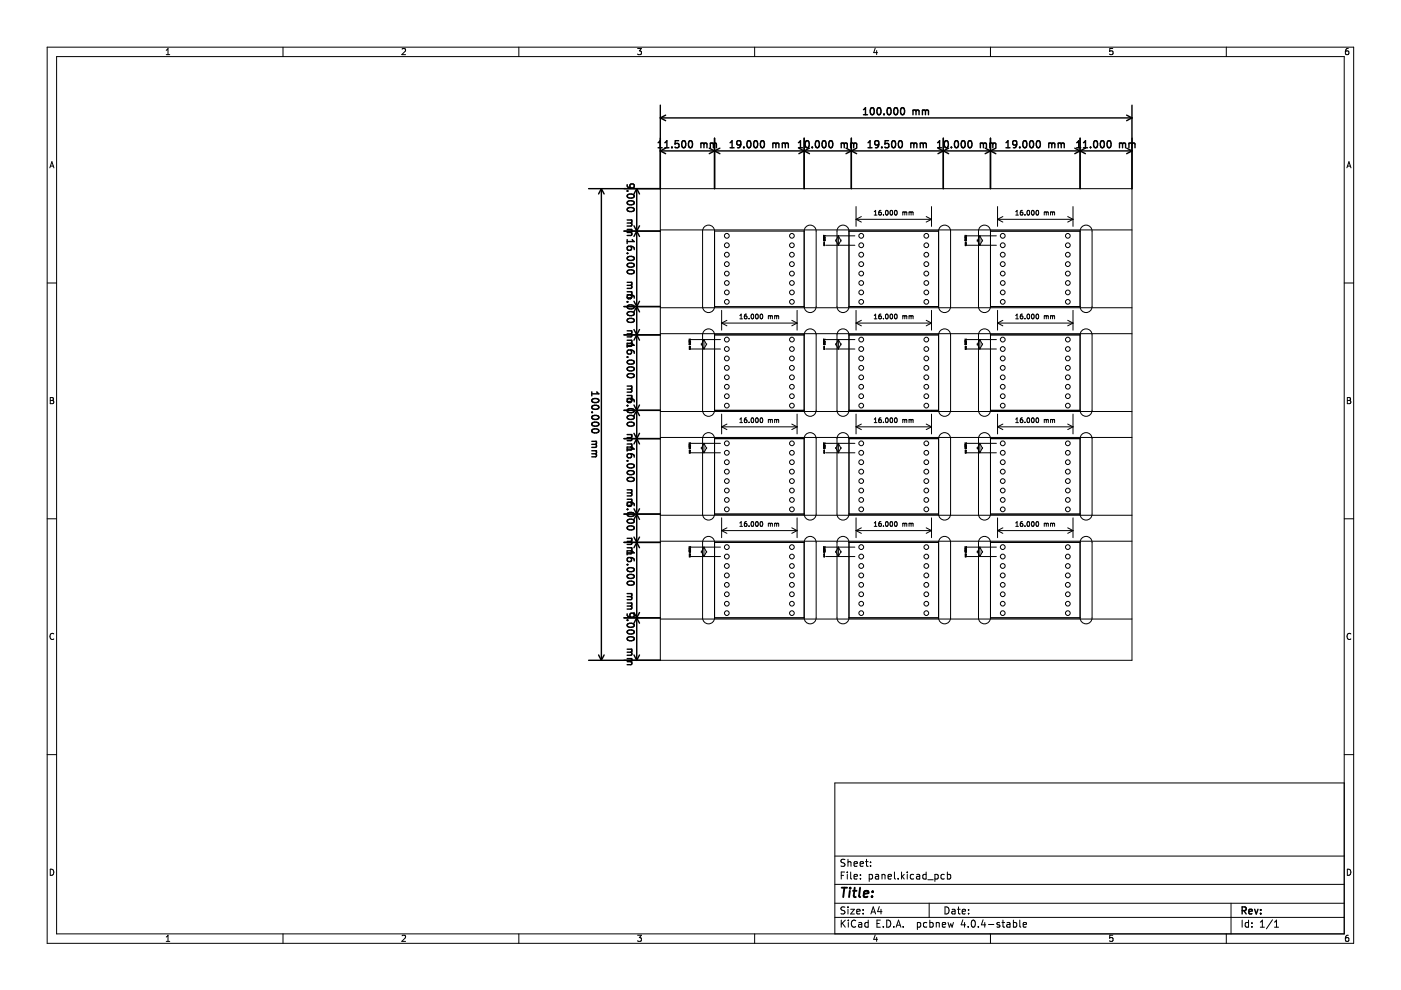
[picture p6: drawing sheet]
<svg xmlns="http://www.w3.org/2000/svg" width="297mm" height="210mm" viewBox="0 0 297 210" stroke-linecap="round" stroke-linejoin="round" font-family="sans-serif">
<g fill="none" stroke="#000" stroke-width=".21">
<path d="M10 10h277v190h-277zM12 12h273v186h-273zM35.2 11.6h.8M35.2 10.7l.4-.4v1.3M60 10v2M85.2 10.4l.5-.1 .3 .4-.8 .9h.8M110 10v2M135.2 10.3h.8l-.4 .5 .3 .1v.6l-.2 .1-.5-.1M160 10v2M185.6 10.2l-.4 1h.9M185.9 10.7v.9M210 10v2"/>
<path d="M235.9 10.3h-.6l-.1 .6 .7-.1v.7l-.2 .1-.5-.1M260 10v2M285.9 10.3l-.4 .1-.2 .2-.1 .7 .3 .3 .4-.1v-.7h-.4l-.3 .2M10.6 35.6l.4-1.3 .4 1.3M10.7 35.2h.6M285.6 35.6l.4-1.3 .4 1.3M285.7 35.2h.6M140 48.8h100M140 40h100v100h-100zM151.5 49a1.27 1.27 0 0 0-1.3-1.3 1.27 1.27 0 0 0-1.2 1.3v16a1.27 1.27 0 0 0 1.2 1.3 1.27 1.27 0 0 0 1.3-1.3M151.5 49h19M151.5 49v16"/>
<path d="M170.5 49a1.27 1.27 0 0 1 1.3-1.3 1.27 1.27 0 0 1 1.2 1.3v16a1.27 1.27 0 0 1-1.2 1.3 1.27 1.27 0 0 1-1.3-1.3M170.5 49v16M174.6 50.4h.1M174.6 51h.1M174.6 50.2h.1M174.6 50.4v.1M174.6 51.4h.2M174.6 51.6h.2M174.6 51.8h.2M174.6 52h.2M174.6 50.9v.1M174.6 50.6v.2"/>
<path d="M174.6 50.5h.1M174.6 50.9h.1M174.6 50.8h.1M174.6 51l.1 .1M174.7 50.5h.2M174.7 50.3h.2M174.7 50.8h.2M174.7 50.6h-.1M174.7 50.6h.2M174.7 51.1h.2M174.7 50.9h.2M174.8 51.6h.1"/>
<path d="M174.8 52h.1M174.8 51.8h.1M174.8 51.4v.1M174.8 51.5v.1M174.8 51.8v.1M174.8 52.1h-.2M174.8 51.5h.1M174.8 51.6l-.2 .1M174.8 51.9h.1M174.8 51.9v.1M174.8 52v.1M174.9 50.3v.1"/>
<path d="M174.9 50.6h.1M174.9 50.9h.1M174.9 49.9h.1M174.9 50.5h.1M174.9 50.4h.1M174.9 50.8h.1M174.9 50.6v.1M174.9 51v.1M174.9 50.9v.1M174.9 50l-.3-.1v.2M174.9 50.7v.1M174.9 50.7h.1"/>
<path d="M174.9 49.9v.1M174.9 51h.1M174.9 50h.1M174.9 50.4v.1M175.1 50h6.2M175.1 52h6.2M177.2 50.9l.6 1.1M177.8 50v2M177.8 50l-.6 1.1M177.8 50l.5 1.1M178.3 50.9l-.5 1.1M180 49a1.27 1.27 0 0 0-1.3-1.3 1.27 1.27 0 0 0-1.2 1.3v16a1.27 1.27 0 0 0 1.2 1.3 1.27 1.27 0 0 0 1.3-1.3"/>
<path d="M180 49h19M180 49v16M181.5 46.5h16M181.5 43.8v4.2M181.5 46.5l1.1 .6M182.6 45.9l-1.1 .6M185.4 45.6h.5M185.4 44.9l.2-.3v1M186.8 44.6l-.4 .2-.1 .6 .2 .2 .3-.1v-.5h-.3l-.2 .2M187.3 45.5v.1M187.8 44.7l.2-.1a.49 .49 0 0 1 .3 .5 .49 .49 0 0 1-.4 .5l-.2-.4zM188.8 44.7l.1-.1a.49 .49 0 0 1 .4 .5 .49 .49 0 0 1-.5 .5l-.1-.4z"/>
<path d="M189.8 44.7l.1-.1a.49 .49 0 0 1 .3 .5 .49 .49 0 0 1-.4 .5l-.2-.4zM191.4 44.9v.7M191.4 45l.3-.1 .1 .2M191.8 45.1l.4-.1 .1 .6M191.8 45.1v.5M192.7 45l.3-.1 .2 .2M192.7 44.9v.7M193.2 45.1l.3-.1 .1 .6M193.2 45.1v.5M196.4 45.9l1.1 .6M197.5 43.8v4.2M197.5 46.5l-1.1 .6"/>
<path d="M199 49a1.27 1.27 0 0 1 1.3-1.3 1.27 1.27 0 0 1 1.2 1.3v16a1.27 1.27 0 0 1-1.2 1.3 1.27 1.27 0 0 1-1.3-1.3M199 49v16M204.6 50.2h.1M204.6 51.4h.2M204.6 51.6h.2M204.6 51.8h.2M204.6 52h.2M204.6 50.4h.1M204.6 51h.1M204.6 50.4v.1M204.6 50.9v.1M204.6 50.6v.2"/>
<path d="M204.6 50.5h.1M204.6 50.8h.1M204.6 51l.1 .1M204.6 50.9h.1M204.7 50.5h.2M204.7 50.3h.2M204.7 50.8h.2M204.7 50.6h.2M204.7 51.1h.2M204.7 50.9h.2M204.7 50.6h-.1M204.8 51.6h.1"/>
<path d="M204.8 52h.1M204.8 51.8h.1M204.8 52.1h-.2M204.8 51.4v.1M204.8 51.5v.1M204.8 51.8v.1M204.8 51.6l-.2 .1M204.8 51.5h.1M204.8 51.9h.1M204.8 51.9v.1M204.8 52v.1M204.9 50.6h.1"/>
<path d="M204.9 50.3v.1M204.9 50.9h.1M204.9 49.9h.1M204.9 50.5h.1M204.9 50.4h.1M204.9 50.8h.1M204.9 50.6v.1M204.9 51v.1M204.9 50.9v.1M204.9 50l-.3-.1v.2M204.9 50.7v.1M204.9 50.7h.1"/>
<path d="M204.9 49.9v.1M204.9 51h.1M204.9 50h.1M204.9 50.4v.1M205.1 50h6.2M205.1 52h6.2M207.2 50.9l.6 1.1M207.8 50v2M207.8 50l-.6 1.1M207.8 50l.5 1.1M208.3 50.9l-.5 1.1M210 49a1.27 1.27 0 0 0-1.3-1.3 1.27 1.27 0 0 0-1.2 1.3v16a1.27 1.27 0 0 0 1.2 1.3 1.27 1.27 0 0 0 1.3-1.3"/>
<path d="M210 49v16M210 49h19M211.5 46.5h16M211.5 43.8v4.2M211.5 46.5l1.1 .6M212.6 45.9l-1.1 .6M215.4 45.6h.5M215.4 44.9l.2-.3v1M216.8 44.6l-.4 .2-.1 .6 .2 .2 .3-.1v-.5h-.3l-.2 .2M217.3 45.5v.1M217.8 44.7l.2-.1a.49 .49 0 0 1 .3 .5 .49 .49 0 0 1-.4 .5l-.2-.4zM218.8 44.7l.1-.1a.49 .49 0 0 1 .4 .5 .49 .49 0 0 1-.5 .5l-.1-.4z"/>
<path d="M219.8 44.7l.1-.1a.49 .49 0 0 1 .3 .5 .49 .49 0 0 1-.4 .5l-.2-.4zM221.4 45l.3-.1 .1 .2M221.4 44.9v.7M221.8 45.1l.4-.1 .1 .6M221.8 45.1v.5M222.7 45l.3-.1 .2 .2M222.7 44.9v.7M223.2 45.1l.3-.1 .1 .6M223.2 45.1v.5M226.4 45.9l1.1 .6M227.5 43.8v4.2M227.5 46.5l-1.1 .6"/>
<path d="M229 49a1.27 1.27 0 0 1 1.3-1.3 1.27 1.27 0 0 1 1.2 1.3v16a1.27 1.27 0 0 1-1.2 1.3 1.27 1.27 0 0 1-1.3-1.3M229 49v16M10 60h2M140 70.8h100M140 65.3h100M146.1 72.1v-.2l.2 .2M146.1 72.4h.1M146.1 72.7h.1M146.1 73h.1M146.1 72.4v.1M146.1 73.4h.2M146.1 73.6h.2"/>
<path d="M146.1 73.7h.2M146.1 73.8h.2M146.1 74h.2M146.1 72.2h.1M146.1 72.5h.1M146.1 72.7h.3M146.1 72.9v.1M146.1 72.5h.3M146.1 72.4h.3M146.1 72.9h.3M146.1 73h.3M146.1 72.9h.1"/>
<path d="M146.3 73.6h.1M146.3 74h.1M146.3 73.8h.1M146.3 73.4v.1M146.3 73.5v.1M146.3 73.7h.1M146.3 73.8v.1M146.3 73.9v.1M146.3 74.1h-.2M146.3 73.5h.1M146.3 73.9h.1M146.3 73.6v.1"/>
<path d="M146.3 74v.1M146.3 72.1h.1M146.4 71.9h.1M146.4 72.1h.1M146.4 72.4h.1M146.4 72.9h.1M146.4 72.5h.1M146.4 72.9v.1M146.4 72.7h.1M146.4 73h.1M146.4 71.9v.1M146.4 72h.1"/>
<path d="M146.4 72.4v.1M146.6 72h6.2M146.6 74h6.2M148.7 72.9l.6 1.1M149.3 72v2M149.3 72l-.6 1.1M149.3 72l.5 1.1M149.8 72.9l-.5 1.1M151.5 71a1.27 1.27 0 0 0-1.3-1.3 1.27 1.27 0 0 0-1.2 1.3v16a1.27 1.27 0 0 0 1.2 1.3 1.27 1.27 0 0 0 1.3-1.3M151.5 65h19M151.5 71v16M151.5 71h19"/>
<path d="M153 68.5h16M153 65.8v4.2M153 68.5l1.1 .6M154.1 67.9l-1.1 .6M156.9 67.6h.5M156.9 66.9l.2-.3v1M158.3 66.6l-.4 .2-.1 .6 .2 .2 .3-.1v-.5h-.3l-.2 .2M158.8 67.5v.1M159.3 66.7l.2-.1a.49 .49 0 0 1 .3 .5 .49 .49 0 0 1-.4 .5l-.2-.4zM160.3 66.7l.1-.1a.49 .49 0 0 1 .4 .5 .49 .49 0 0 1-.5 .5l-.1-.4zM161.3 66.7l.1-.1a.49 .49 0 0 1 .3 .5 .49 .49 0 0 1-.4 .5l-.2-.4zM162.9 66.9v.7"/>
<path d="M162.9 67l.3-.1 .1 .2M163.3 67.1l.4-.1 .1 .6M163.3 67.1v.5M164.2 67l.3-.1 .2 .2M164.2 66.9v.7M164.7 67.1l.3-.1 .1 .6M164.7 67.1v.5M167.9 67.9l1.1 .6M169 65.8v4.2M169 68.5l-1.1 .6M170.5 71a1.27 1.27 0 0 1 1.3-1.3 1.27 1.27 0 0 1 1.2 1.3v16a1.27 1.27 0 0 1-1.2 1.3 1.27 1.27 0 0 1-1.3-1.3M170.5 71v16"/>
<path d="M174.6 72.2h.1M174.6 73.4h.2M174.6 73.6h.2M174.6 73.8h.2M174.6 74h.2M174.6 72.4h.1M174.6 73h.1M174.6 72.4v.1M174.6 72.9v.1M174.6 72.5h.1M174.6 72.6v.2M174.6 72.8h.1"/>
<path d="M174.6 73l.1 .1M174.6 72.9h.1M174.7 72.3h.2M174.7 72.8h.2M174.7 72.6h.2M174.7 73.1h.2M174.7 72.9h.2M174.7 72.6h-.1M174.8 73.6h.1M174.8 74h.1M174.8 73.8h.1M174.8 74.1h-.2"/>
<path d="M174.8 73.4v.1M174.8 73.5v.1M174.8 73.8v.1M174.8 73.6l-.2 .1M174.8 73.5h.1M174.8 73.9h.1M174.8 73.9v.1M174.8 74v.1M174.9 72.3v.1M174.9 72.6h.1M174.9 72.9h.1M174.9 71.9h.1"/>
<path d="M174.9 72.9v.1M174.9 72.4h.1M174.9 72.8h.1M174.9 72.6v.1M174.9 73v.1M174.9 72l-.3-.1v.2M174.9 72.7v.1M174.9 72.7h.1M174.9 72.4l-.3 .1M174.9 71.9v.1M174.9 73h.1M174.9 72h.1"/>
<path d="M175.1 72h6.2M175.1 74h6.2M177.2 72.9l.6 1.1M177.8 72v2M177.8 72l-.6 1.1M177.8 72l.5 1.1M178.3 72.9l-.5 1.1M180 71a1.27 1.27 0 0 0-1.3-1.3 1.27 1.27 0 0 0-1.2 1.3v16a1.27 1.27 0 0 0 1.2 1.3 1.27 1.27 0 0 0 1.3-1.3M180 65h19M180 71h19M180 71v16M181.5 68.5h16"/>
<path d="M181.5 65.8v4.2M181.5 68.5l1.1 .6M182.6 67.9l-1.1 .6M185.4 67.6h.5M185.4 66.9l.2-.3v1M186.8 66.6l-.4 .2-.1 .6 .2 .2 .3-.1v-.5h-.3l-.2 .2M187.3 67.5v.1M187.8 66.7l.2-.1a.49 .49 0 0 1 .3 .5 .49 .49 0 0 1-.4 .5l-.2-.4zM188.8 66.7l.1-.1a.49 .49 0 0 1 .4 .5 .49 .49 0 0 1-.5 .5l-.1-.4zM189.8 66.7l.1-.1a.49 .49 0 0 1 .3 .5 .49 .49 0 0 1-.4 .5l-.2-.4zM191.4 67l.3-.1 .1 .2M191.4 66.9v.7"/>
<path d="M191.8 67.1l.4-.1 .1 .6M191.8 67.1v.5M192.7 67l.3-.1 .2 .2M192.7 66.9v.7M193.2 67.1l.3-.1 .1 .6M193.2 67.1v.5M196.4 67.9l1.1 .6M197.5 65.8v4.2M197.5 68.5l-1.1 .6M199 71a1.27 1.27 0 0 1 1.3-1.3 1.27 1.27 0 0 1 1.2 1.3v16a1.27 1.27 0 0 1-1.2 1.3 1.27 1.27 0 0 1-1.3-1.3M199 71v16M204.6 72.2h.1"/>
<path d="M204.6 73.4h.2M204.6 73.6h.2M204.6 73.8h.2M204.6 74h.2M204.6 72.4h.1M204.6 73h.1M204.6 72.4v.1M204.6 72.9v.1M204.6 72.5h.1M204.6 72.8h.1M204.6 72.6v.2M204.6 73l.1 .1"/>
<path d="M204.6 72.9h.1M204.7 72.3h.2M204.7 72.8h.2M204.7 72.6h.2M204.7 73.1h.2M204.7 72.9h.2M204.7 72.6h-.1M204.8 73.6h.1M204.8 74h.1M204.8 73.8h.1M204.8 74.1h-.2M204.8 73.4v.1"/>
<path d="M204.8 73.5v.1M204.8 73.8v.1M204.8 73.6l-.2 .1M204.8 73.5h.1M204.8 73.9h.1M204.8 73.9v.1M204.8 74v.1M204.9 72.6h.1M204.9 72.3v.1M204.9 72.9h.1M204.9 71.9h.1M204.9 72.4h.1"/>
<path d="M204.9 72.8h.1M204.9 72.6v.1M204.9 73v.1M204.9 72.9v.1M204.9 72l-.3-.1v.2M204.9 72.7v.1M204.9 72.7h.1M204.9 72.4l-.3 .1M204.9 71.9v.1M204.9 73h.1M204.9 72h.1M205.1 72h6.2"/>
<path d="M205.1 74h6.2M207.2 72.9l.6 1.1M207.8 72v2M207.8 72l-.6 1.1M207.8 72l.5 1.1M208.3 72.9l-.5 1.1M210 71a1.27 1.27 0 0 0-1.3-1.3 1.27 1.27 0 0 0-1.2 1.3v16a1.27 1.27 0 0 0 1.2 1.3 1.27 1.27 0 0 0 1.3-1.3M210 71v16M210 65h19M210 71h19M211.5 68.5h16M211.5 65.8v4.2"/>
<path d="M211.5 68.5l1.1 .6M212.6 67.9l-1.1 .6M215.4 67.6h.5M215.4 66.9l.2-.3v1M216.8 66.6l-.4 .2-.1 .6 .2 .2 .3-.1v-.5h-.3l-.2 .2M217.3 67.5v.1M217.8 66.7l.2-.1a.49 .49 0 0 1 .3 .5 .49 .49 0 0 1-.4 .5l-.2-.4zM218.8 66.7l.1-.1a.49 .49 0 0 1 .4 .5 .49 .49 0 0 1-.5 .5l-.1-.4zM219.8 66.7l.1-.1a.49 .49 0 0 1 .3 .5 .49 .49 0 0 1-.4 .5l-.2-.4zM221.4 67l.3-.1 .1 .2M221.4 66.9v.7M221.8 67.1l.4-.1 .1 .6"/>
<path d="M221.8 67.1v.5M222.7 67l.3-.1 .2 .2M222.7 66.9v.7M223.2 67.1l.3-.1 .1 .6M223.2 67.1v.5M226.4 67.9l1.1 .6M227.5 65.8v4.2M227.5 68.5l-1.1 .6M229 71a1.27 1.27 0 0 1 1.3-1.3 1.27 1.27 0 0 1 1.2 1.3v16a1.27 1.27 0 0 1-1.2 1.3 1.27 1.27 0 0 1-1.3-1.3M229 71v16M285 60h2M10.7 84.3h.4l.2 .2-.2 .4 .2 .1 .1 .3-.2 .3h-.5z"/>
<path d="M10.7 84.9h.4M140 92.8h100M140 87.3h100M146.1 94.1v-.2l.2 .2M146.1 94.7h.1M146.1 95h.1M146.1 95.4h.2M146.1 95.6h.2M146.1 95.7h.2M146.1 95.8h.2M146.1 96h.2M146.1 96.1h.2"/>
<path d="M146.1 94.4h.1M146.1 94.9v.1M146.1 94.2h.1M146.1 94.5h.1M146.1 94.7h.3M146.1 94.5h.3M146.1 94.4h.3M146.1 94.6h.3M146.1 95h.3M146.1 94.9h.1M146.1 94.9h.3M146.3 96h.1"/>
<path d="M146.3 95.8h.1M146.3 95.8v.1M146.3 95.4v.1M146.3 95.5v.1M146.3 95.6h.1M146.3 95.7h.1M146.3 96.1h.1M146.3 95.5h.1M146.3 96v.1M146.3 95.6v.1M146.3 95.9h.1M146.3 94.1h.1"/>
<path d="M146.4 93.9h.1M146.4 94.4h.1M146.4 94.6v.1M146.4 94.9h.1M146.4 94v.1M146.4 95h.1M146.4 94.9v.1M146.4 93.9v.1M146.4 94.7h.1M146.4 94h.1M146.4 94.4v.1M146.6 94h6.2"/>
<path d="M146.6 96h6.2M148.7 94.9l.6 1.1M149.3 94v2M149.3 94l-.6 1.1M149.3 94l.5 1.1M149.8 94.9l-.5 1.1M151.5 93a1.27 1.27 0 0 0-1.3-1.3 1.27 1.27 0 0 0-1.2 1.3v16a1.27 1.27 0 0 0 1.2 1.3 1.27 1.27 0 0 0 1.3-1.3M151.5 93v16M151.5 87h19M151.5 93h19M153 87.8v4.2M153 90.5h16"/>
<path d="M153 90.5l1.1 .6M154.1 89.9l-1.1 .6M156.9 88.9l.2-.3v1M156.9 89.6h.5M158.3 88.6l-.4 .2-.1 .6 .2 .2 .3-.1v-.5h-.3l-.2 .2M158.8 89.5v.1M159.3 88.7l.2-.1a.49 .49 0 0 1 .3 .5 .49 .49 0 0 1-.4 .5l-.2-.4zM160.3 88.7l.1-.1a.49 .49 0 0 1 .4 .5 .49 .49 0 0 1-.5 .5l-.1-.4zM161.2 88.7l.2-.1a.49 .49 0 0 1 .3 .5 .49 .49 0 0 1-.4 .5l-.2-.4zM162.9 88.9v.7M162.9 89l.3-.1 .1 .2M163.3 89.1v.5"/>
<path d="M163.3 89.1l.4-.1 .1 .6M164.2 88.9v.7M164.2 89l.3-.1 .2 .2M164.7 89.1v.5M164.7 89.1l.3-.1 .1 .6M167.9 89.9l1.1 .6M169 87.8v4.2M169 90.5l-1.1 .6M170.5 93a1.27 1.27 0 0 1 1.3-1.3 1.27 1.27 0 0 1 1.2 1.3v16a1.27 1.27 0 0 1-1.2 1.3 1.27 1.27 0 0 1-1.3-1.3M170.5 93v16M174.6 94.2h.1M174.6 95.4h.2"/>
<path d="M174.6 95.8h.2M174.6 96h.2M174.6 95h.1M174.6 94.4v.1M174.6 94.7v.1M174.6 94.9v.1M174.6 94.5h.1M174.6 94.6l.3 .1M174.6 94.4h.1M174.6 94.8h.1M174.6 94.6v.1M174.6 95l.1 .1"/>
<path d="M174.6 94.9h.1M174.7 94.3h.2M174.7 94.8h.2M174.7 95.1h.2M174.7 94.9h.2M174.8 96h.1M174.8 94.1l-.2-.2v.2M174.8 94.1h.1M174.8 95.8h.1M174.8 95.5l-.2 .1M174.8 95.8v.1M174.8 95.4v.1"/>
<path d="M174.8 95.6h.1M174.8 95.9v.1M174.8 95.6l-.2 .1M174.8 96l-.2 .1M174.8 95.5h.1M174.8 95.9h.1M174.9 94.3v.1M174.9 94.9h.1M174.9 94.9v.1M174.9 94.4h.1M174.9 93.9h.1M174.9 94.1h.1"/>
<path d="M174.9 94.8h.1M174.9 95v.1M174.9 94.5h-.3M174.9 94v.1M174.9 94.7v.1M174.9 94.7h.1M174.9 93.9v.1M174.9 95h.1M174.9 94h.1M174.9 94.4v.1M175.1 94h6.2M175.1 96h6.2"/>
<path d="M177.2 94.9l.6 1.1M177.8 94v2M177.8 94l-.6 1.1M177.8 94l.5 1.1M178.3 94.9l-.5 1.1M180 93a1.27 1.27 0 0 0-1.3-1.3 1.27 1.27 0 0 0-1.2 1.3v16a1.27 1.27 0 0 0 1.2 1.3 1.27 1.27 0 0 0 1.3-1.3M180 87h19M180 93h19M180 93v16M181.5 90.5h16M181.5 87.8v4.2M181.5 90.5l1.1 .6"/>
<path d="M182.6 89.9l-1.1 .6M185.4 89.6h.5M185.4 88.9l.2-.3v1M186.8 88.6l-.4 .2-.1 .6 .2 .2 .3-.1v-.5h-.3l-.2 .2M187.3 89.5v.1M187.8 88.7l.2-.1a.49 .49 0 0 1 .3 .5 .49 .49 0 0 1-.4 .5l-.2-.4zM188.8 88.7l.1-.1a.49 .49 0 0 1 .4 .5 .49 .49 0 0 1-.5 .5l-.1-.4zM189.7 88.7l.2-.1a.49 .49 0 0 1 .3 .5 .49 .49 0 0 1-.4 .5l-.2-.4zM191.4 89l.3-.1 .1 .2M191.4 88.9v.7M191.8 89.1l.4-.1 .1 .6M191.8 89.1v.5"/>
<path d="M192.7 89l.3-.1 .2 .2M192.7 88.9v.7M193.2 89.1l.3-.1 .1 .6M193.2 89.1v.5M196.4 89.9l1.1 .6M197.5 87.8v4.2M197.5 90.5l-1.1 .6M199 93a1.27 1.27 0 0 1 1.3-1.3 1.27 1.27 0 0 1 1.2 1.3v16a1.27 1.27 0 0 1-1.2 1.3 1.27 1.27 0 0 1-1.3-1.3M199 93v16M204.6 94.2h.1M204.6 95.4h.2M204.6 95.8h.2"/>
<path d="M204.6 96h.2M204.6 95h.1M204.6 94.4v.1M204.6 94.7v.1M204.6 94.9v.1M204.6 94.5h.1M204.6 94.6l.3 .1M204.6 94.8h.1M204.6 94.4h.1M204.6 94.6v.1M204.6 95l.1 .1M204.6 94.9h.1"/>
<path d="M204.7 94.3h.2M204.7 94.8h.2M204.7 95.1h.2M204.7 94.9h.2M204.8 96h.1M204.8 94.1l-.2-.2v.2M204.8 94.1h.1M204.8 95.8h.1M204.8 95.5l-.2 .1M204.8 95.8v.1M204.8 95.4v.1M204.8 95.6h.1"/>
<path d="M204.8 95.9v.1M204.8 95.6l-.2 .1M204.8 96l-.2 .1M204.8 95.5h.1M204.8 95.9h.1M204.9 94.3v.1M204.9 94.9h.1M204.9 94.4h.1M204.9 93.9h.1M204.9 94.1h.1M204.9 94.9v.1M204.9 94.8h.1"/>
<path d="M204.9 95v.1M204.9 94.5h-.3M204.9 94v.1M204.9 94.7v.1M204.9 94.7h.1M204.9 93.9v.1M204.9 95h.1M204.9 94h.1M204.9 94.4v.1M205.1 94h6.2M205.1 96h6.2M207.2 94.9l.6 1.1"/>
<path d="M207.8 94v2M207.8 94l-.6 1.1M207.8 94l.5 1.1M208.3 94.9l-.5 1.1M210 93a1.27 1.27 0 0 0-1.3-1.3 1.27 1.27 0 0 0-1.2 1.3v16a1.27 1.27 0 0 0 1.2 1.3 1.27 1.27 0 0 0 1.3-1.3M210 93v16M210 87h19M210 93h19M211.5 90.5h16M211.5 87.8v4.2M211.5 90.5l1.1 .6M212.6 89.9l-1.1 .6"/>
<path d="M215.4 89.6h.5M215.4 88.9l.2-.3v1M216.8 88.6l-.4 .2-.1 .6 .2 .2 .3-.1v-.5h-.3l-.2 .2M217.3 89.5v.1M217.8 88.7l.2-.1a.49 .49 0 0 1 .3 .5 .49 .49 0 0 1-.4 .5l-.2-.4zM218.8 88.7l.1-.1a.49 .49 0 0 1 .4 .5 .49 .49 0 0 1-.5 .5l-.1-.4zM219.7 88.7l.2-.1a.49 .49 0 0 1 .3 .5 .49 .49 0 0 1-.4 .5l-.2-.4zM221.4 89l.3-.1 .1 .2M221.4 88.9v.7M221.8 89.1l.4-.1 .1 .6M221.8 89.1v.5M222.7 89l.3-.1 .2 .2"/>
<path d="M222.7 88.9v.7M223.2 89.1l.3-.1 .1 .6M223.2 89.1v.5M226.4 89.9l1.1 .6M227.5 87.8v4.2M227.5 90.5l-1.1 .6M229 93a1.27 1.27 0 0 1 1.3-1.3 1.27 1.27 0 0 1 1.2 1.3v16a1.27 1.27 0 0 1-1.2 1.3 1.27 1.27 0 0 1-1.3-1.3M229 93v16M285.7 84.3h.4l.2 .2-.2 .4 .2 .1 .1 .3-.2 .3h-.5zM285.7 84.9h.4M10 110h2M140 114.8h100"/>
<path d="M140 109.3h100M146.1 117h.1M146.1 116.1v-.2l.2 .2M146.1 116.7h.1M146.1 117.4h.2M146.1 117.6h.2M146.1 117.7h.2M146.1 117.8h.2M146.1 118h.2M146.1 118.1h.2M146.1 116.4h.1M146.1 116.2h.1"/>
<path d="M146.1 116.9v.1M146.1 116.5h.1M146.1 116.7h.3M146.1 116.5h.3M146.1 116.4h.3M146.1 116.6h.3M146.1 117h.3M146.1 116.9h.1M146.1 116.9h.3M146.3 118h.1M146.3 117.8h.1M146.3 117.8v.1"/>
<path d="M146.3 117.4v.1M146.3 117.5v.1M146.3 117.6h.1M146.3 117.7h.1M146.3 118.1h.1M146.3 117.5h.1M146.3 118v.1M146.3 117.6v.1M146.3 117.9h.1M146.3 116.1h.1M146.4 115.9h.1M146.4 116.4h.1"/>
<path d="M146.4 116.9h.1M146.4 116.7h.1M146.4 116v.1M146.4 116.9v.1M146.4 117h.1M146.4 115.9v.1M146.4 116h.1M146.4 116.4v.1M146.6 116h6.2M146.6 118h6.2M148.7 116.9l.6 1.1M149.3 116v2"/>
<path d="M149.3 116l-.6 1.1M149.3 116l.5 1.1M149.8 116.9l-.5 1.1M151.5 115a1.27 1.27 0 0 0-1.3-1.3 1.27 1.27 0 0 0-1.2 1.3v16a1.27 1.27 0 0 0 1.2 1.3 1.27 1.27 0 0 0 1.3-1.3M151.5 115v16M151.5 109h19M151.5 115h19M153 109.8v4.2M153 112.5h16M153 112.5l1.1 .6M154.1 111.9l-1.1 .6M156.9 110.9l.2-.3v1"/>
<path d="M156.9 111.6h.5M158.3 110.6l-.4 .2-.1 .6 .2 .2 .3-.1v-.5h-.3l-.2 .2M158.8 111.5v.1M159.3 110.7l.2-.1a.49 .49 0 0 1 .3 .5 .49 .49 0 0 1-.4 .5l-.2-.4zM160.3 110.7l.1-.1a.49 .49 0 0 1 .4 .5 .49 .49 0 0 1-.5 .5l-.1-.4zM161.2 110.7l.2-.1a.49 .49 0 0 1 .3 .5 .49 .49 0 0 1-.4 .5l-.2-.4zM162.9 110.9v.7M162.9 111l.3-.1 .1 .2M163.3 111.1v.5M163.3 111.1l.4-.1 .1 .6M164.2 111l.3-.1 .2 .2M164.2 110.9v.7"/>
<path d="M164.7 111.1l.3-.1 .1 .6M164.7 111.1v.5M167.9 111.9l1.1 .6M169 109.8v4.2M169 112.5l-1.1 .6M170.5 115a1.27 1.27 0 0 1 1.3-1.3 1.27 1.27 0 0 1 1.2 1.3v16a1.27 1.27 0 0 1-1.2 1.3 1.27 1.27 0 0 1-1.3-1.3M170.5 115v16M174.6 116.2h.1M174.6 117.4h.2M174.6 117.8h.2M174.6 118h.2M174.6 117h.1"/>
<path d="M174.6 116.7v.1M174.6 116.4v.1M174.6 116.9v.1M174.6 116.5h.1M174.6 116.6l.3 .1M174.6 116.4h.1M174.6 116.8h.1M174.6 116.6v.1M174.6 117l.1 .1M174.7 116.3h.2M174.7 116.8h.2M174.7 117.1h.2"/>
<path d="M174.7 116.9h.2M174.7 116.9h-.1M174.8 118h.1M174.8 116.1l-.2-.2v.2M174.8 116.1h.1M174.8 117.8h.1M174.8 117.5l-.2 .1M174.8 117.8v.1M174.8 117.4v.1M174.8 117.6h.1M174.8 117.9v.1M174.8 117.6l-.2 .1"/>
<path d="M174.8 118l-.2 .1M174.8 117.5h.1M174.8 117.9h.1M174.9 116.3v.1M174.9 116.9h.1M174.9 116.9v.1M174.9 116.4h.1M174.9 115.9h.1M174.9 116.1h.1M174.9 116.8h.1M174.9 117v.1M174.9 116.5h-.3"/>
<path d="M174.9 116v.1M174.9 116.7v.1M174.9 116.7h.1M174.9 115.9v.1M174.9 117h.1M174.9 116h.1M174.9 116.4v.1M175.1 116h6.2M175.1 118h6.2M177.2 116.9l.6 1.1M177.8 116v2M177.8 116l-.6 1.1"/>
<path d="M177.8 116l.5 1.1M178.3 116.9l-.5 1.1M180 115a1.27 1.27 0 0 0-1.3-1.3 1.27 1.27 0 0 0-1.2 1.3v16a1.27 1.27 0 0 0 1.2 1.3 1.27 1.27 0 0 0 1.3-1.3M180 109h19M180 115h19M180 115v16M181.5 112.5h16M181.5 109.8v4.2M181.5 112.5l1.1 .6M182.6 111.9l-1.1 .6M185.4 111.6h.5M185.4 110.9l.2-.3v1"/>
<path d="M186.8 110.6l-.4 .2-.1 .6 .2 .2 .3-.1v-.5h-.3l-.2 .2M187.3 111.5v.1M187.8 110.7l.2-.1a.49 .49 0 0 1 .3 .5 .49 .49 0 0 1-.4 .5l-.2-.4zM188.8 110.7l.1-.1a.49 .49 0 0 1 .4 .5 .49 .49 0 0 1-.5 .5l-.1-.4zM189.7 110.7l.2-.1a.49 .49 0 0 1 .3 .5 .49 .49 0 0 1-.4 .5l-.2-.4zM191.4 111l.3-.1 .1 .2M191.4 110.9v.7M191.8 111.1l.4-.1 .1 .6M191.8 111.1v.5M192.7 111l.3-.1 .2 .2M192.7 110.9v.7M193.2 111.1l.3-.1 .1 .6"/>
<path d="M193.2 111.1v.5M196.4 111.9l1.1 .6M197.5 109.8v4.2M197.5 112.5l-1.1 .6M199 115a1.27 1.27 0 0 1 1.3-1.3 1.27 1.27 0 0 1 1.2 1.3v16a1.27 1.27 0 0 1-1.2 1.3 1.27 1.27 0 0 1-1.3-1.3M199 115v16M204.6 117.4h.2M204.6 117.8h.2M204.6 118h.2M204.6 117h.1M204.6 116.2h.1M204.6 116.4v.1"/>
<path d="M204.6 116.7v.1M204.6 116.9v.1M204.6 116.5h.1M204.6 116.6l.3 .1M204.6 116.8h.1M204.6 116.4h.1M204.6 116.6v.1M204.6 117l.1 .1M204.6 116.9h.1M204.7 116.3h.2M204.7 116.8h.2M204.7 117.1h.2"/>
<path d="M204.7 116.9h.2M204.8 118h.1M204.8 116.1l-.2-.2v.2M204.8 116.1h.1M204.8 117.8h.1M204.8 117.5l-.2 .1M204.8 117.8v.1M204.8 117.4v.1M204.8 117.6h.1M204.8 117.9v.1M204.8 117.6l-.2 .1M204.8 118l-.2 .1"/>
<path d="M204.8 117.5h.1M204.8 117.9h.1M204.9 116.3v.1M204.9 116.9h.1M204.9 116.4h.1M204.9 115.9h.1M204.9 116.1h.1M204.9 116.9v.1M204.9 116.8h.1M204.9 117v.1M204.9 116.5h-.3M204.9 116v.1"/>
<path d="M204.9 116.7v.1M204.9 116.7h.1M204.9 115.9v.1M204.9 117h.1M204.9 116h.1M204.9 116.4v.1M205.1 116h6.2M205.1 118h6.2M207.2 116.9l.6 1.1M207.8 116v2M207.8 116l-.6 1.1M207.8 116l.5 1.1"/>
<path d="M208.3 116.9l-.5 1.1M210 115a1.27 1.27 0 0 0-1.3-1.3 1.27 1.27 0 0 0-1.2 1.3v16a1.27 1.27 0 0 0 1.2 1.3 1.27 1.27 0 0 0 1.3-1.3M210 115v16M210 109h19M210 115h19M211.5 112.5h16M211.5 109.8v4.2M211.5 112.5l1.1 .6M212.6 111.9l-1.1 .6M215.4 111.6h.5M215.4 110.9l.2-.3v1M216.8 110.6l-.4 .2-.1 .6 .2 .2 .3-.1v-.5h-.3l-.2 .2"/>
<path d="M217.3 111.5v.1M217.8 110.7l.2-.1a.49 .49 0 0 1 .3 .5 .49 .49 0 0 1-.4 .5l-.2-.4zM218.8 110.7l.1-.1a.49 .49 0 0 1 .4 .5 .49 .49 0 0 1-.5 .5l-.1-.4zM219.7 110.7l.2-.1a.49 .49 0 0 1 .3 .5 .49 .49 0 0 1-.4 .5l-.2-.4zM221.4 111l.3-.1 .1 .2M221.4 110.9v.7M221.8 111.1l.4-.1 .1 .6M221.8 111.1v.5M222.7 111l.3-.1 .2 .2M222.7 110.9v.7M223.2 111.1l.3-.1 .1 .6M223.2 111.1v.5"/>
<path d="M226.4 111.9l1.1 .6M227.5 109.8v4.2M227.5 112.5l-1.1 .6M229 115a1.27 1.27 0 0 1 1.3-1.3 1.27 1.27 0 0 1 1.2 1.3v16a1.27 1.27 0 0 1-1.2 1.3 1.27 1.27 0 0 1-1.3-1.3M229 115v16M285 110h2M11.4 134.4a.58 .58 0 0 0-.8 .5 .58 .58 0 0 0 .8 .6M140 131.3h100M151.5 131h19M180 131h19M210 131h19M286.4 134.4a.58 .58 0 0 0-.8 .5 .58 .58 0 0 0 .8 .6"/>
<path d="M10 160h2M285 166h-108v32M285 160h2M10.7 184.3a.66 .66 0 0 1 .7 .6 .66 .66 0 0 1-.7 .7zM35.2 198.7l.4-.4v1.3M35.2 199.6h.8M60 198v2M85.2 198.4l.5-.1 .3 .4-.8 .9h.8M110 198v2M135.2 198.3h.8l-.4 .5 .3 .1v.6l-.2 .1-.5-.1M160 198v2M177 194.5h108"/>
<path d="M177 191.5h108M177 187.5h108M177 181.5h108M178.4 195.1v1.5M178.4 185.6h.5M178.6 195.7l.6 .9M179.1 184.9h-.7v1.5M179.1 192.4l-.5-.1-.2 .1v.5l.6 .2 .1 .4-.2 .3-.6-.1M179.1 182.3l-.5-.1-.2 .1v.5l.6 .2 .1 .4-.2 .3-.6-.1M179.2 195.1l-.8 .8M179.6 184.9v.1M179.6 185.4v1"/>
<path d="M179.8 182.2v1.5M179.8 192.3v.1M179.8 192.8v1M179.8 182.8l.2-.1 .4 .1v.9M179.9 195.1v.1M179.9 195.6v1M180.4 192.8h.7l-.7 1h.7M180.4 184.9v1.3l.2 .2M181.1 185.9l.7-.2-.1-.2-.4-.1-.2 .2v.7h.6M181.1 183.2l.7-.2-.1-.2-.4-.1-.2 .2v.7h.6M181.4 195.2a.71 .71 0 0 0-1 .5 .71 .71 0 0 0 .7 .9l.3-.2M181.6 193.3l.8-.2-.1-.2-.4-.1-.3 .2 .1 .7h.6"/>
<path d="M182.1 195.7h.5l.1 .9M182.4 183.2l.7-.2-.1-.2-.4-.1-.2 .2v.7h.6M182.4 186.2v.2M182.4 185.5v.1M182.7 195.9l-.5 .1-.2 .2 .2 .4 .5-.1M183 193.6v.2M183 192.9v.1M183.5 182.7h.6M183.7 182.2v1.3l.4 .2M184.1 195.7l-.5-.1-.2 .3 .1 .6h.6M184.1 195.1v1.5M184.3 185.5l.4-.1 .3 .3-.1 .6h-.6"/>
<path d="M184.3 185.4v1.5M184.6 183.5v.2M184.6 182.8v.1M184.6 193.8l.5-1.5 .5 1.5M184.8 193.4h.7M185.6 198.2l-.4 1h.9M185.6 185.5h.6l.1 .9M185.9 198.7v.9M185.9 195.8h.5M186.3 185.7l-.5 .1-.2 .2 .2 .4 .5-.1M186.4 192.2l-.3 1.1h.9M186.6 195.1h-.7v1.5h.7"/>
<path d="M186.8 192.8v1M187 185.5l.2-.1 .4 .1v.9M187 185.4v1M187.3 196.4v.2M188 195.1a.76 .76 0 0 1 .9 .7 .76 .76 0 0 1-.9 .8zM188.3 185.9l.7-.2-.1-.2-.4-.1-.2 .2 .1 .7h.5M189.5 196.4v.2M189.6 184.9v1.3l.3 .2M190 196.6l.5-1.5 .5 1.5M190.1 196.2h.8M190.4 186.2v.2M191.1 184.9v1.5"/>
<path d="M191.3 185.8l.4 .6M191.5 196.4v.2M191.7 185.4l-.6 .6M192.4 184.9v.1M192.4 185.4v1M193.7 185.5l-.4-.1-.3 .3 .1 .6h.6M194.4 185.5h.5l.1 .9M194.5 195.7l.4-.1 .3 .3-.1 .6h-.6M194.5 195.6v1.5M195 185.7l-.5 .1-.2 .2 .2 .4 .5-.1M196.4 185.5l-.5-.1-.3 .3 .2 .6h.6M196.4 184.9v1.5"/>
<path d="M196.5 195.7l-.4-.1-.3 .3 .1 .6h.6M196.7 186.5h1.2M197 191.5v3M197.1 195.7l.5-.1 .3 .3-.2 .6h-.6M197.1 195.1v1.5M198.2 185.5l.4-.1 .3 .3-.1 .6h-.6M198.2 185.4v1.5M198.5 195.7l.2-.1 .4 .1v.9M198.5 195.6v1M199.8 196.1l.7-.2-.1-.2-.4-.1-.2 .2 .1 .7h.5M200.2 185.5l-.4-.1-.3 .3 .1 .6h.6M200.4 192.3a.76 .76 0 0 1 .8 .7 .76 .76 0 0 1-.8 .8z"/>
<path d="M200.9 185.5l.4-.1 .3 .3-.2 .6h-.5M200.9 184.9v1.5M201 195.6l.3 1 .3-.7 .3 .7 .2-1M201.9 192.9h.5l.1 .9M202.5 193.1l-.5 .1-.2 .2 .2 .4 .5-.1M203 192.8h.6M203.2 192.3v1.3l.4 .2M204 193.3l.7-.2-.1-.2-.4-.1-.2 .2 .1 .7h.5M204.1 195l-.3 1.1h.9M204.5 195.6v1M205.3 196.4v.2M205.4 193.6v.2"/>
<path d="M205.4 192.9v.1M206.1 195.2l.2-.1a.8 .8 0 0 1 .5 .7 .8 .8 0 0 1-.5 .8l-.4-.6zM207.4 196.4v.2M208.4 195l-.3 1.1h.9M208.8 195.6v1M209.6 196h1.1M210 198v2M211.9 195.7l-.3-.1-.2 .2v.2l.5 .2v.3h-.5M212.4 195.6h.6M212.6 195.1v1.3l.4 .2M213.5 195.7h.6v.9M214.1 195.9l-.5 .1-.2 .2 .2 .4 .5-.1"/>
<path d="M214.9 195.7l.4-.1 .3 .3-.2 .6h-.5M214.9 195.1v1.5M216.2 195.1v1.3l.2 .2M216.9 196.1l.7-.2v-.2l-.5-.1-.2 .2 .1 .7h.6M235.9 198.3h-.6l-.1 .6h.7v.6l-.2 .1-.5-.1M260 198v2M261 191.5v6.5M263.4 195.1v1.5M264.7 195.7l-.4-.1-.3 .3 .1 .6h.6M264.7 195.1v1.5M265.4 196.4v.2M265.4 195.7v.1"/>
<path d="M267.2 196.6h.9M267.2 195.5l.4-.4v1.5M269.8 195l-1.3 1.9M270.2 196.6h.9M270.2 195.5l.4-.4v1.5M285.7 184.3a.66 .66 0 0 1 .7 .6 .66 .66 0 0 1-.7 .7zM285.9 198.3l-.4 .1-.2 .2-.1 .7 .3 .3 .4-.1v-.6l-.4-.1-.3 .2"/>
<circle cx="154.1" cy="50" r=".51"/>
<circle cx="154.1" cy="56" r=".51"/>
<circle cx="154.1" cy="54" r=".51"/>
<circle cx="154.1" cy="52" r=".51"/>
<circle cx="154.1" cy="58" r=".5"/>
<circle cx="167.9" cy="58" r=".51"/>
<circle cx="167.9" cy="56" r=".51"/>
<circle cx="167.9" cy="54" r=".5"/>
<circle cx="167.9" cy="52" r=".5"/>
<circle cx="167.9" cy="50" r=".5"/>
<circle cx="182.6" cy="50" r=".51"/>
<circle cx="182.6" cy="52" r=".51"/>
<circle cx="182.6" cy="56" r=".51"/>
<circle cx="182.6" cy="54" r=".51"/>
<circle cx="182.6" cy="58" r=".5"/>
<circle cx="196.4" cy="58" r=".51"/>
<circle cx="196.4" cy="56" r=".51"/>
<circle cx="196.4" cy="54" r=".5"/>
<circle cx="196.4" cy="50" r=".5"/>
<circle cx="196.4" cy="52" r=".5"/>
<circle cx="212.6" cy="50" r=".51"/>
<circle cx="212.6" cy="56" r=".51"/>
<circle cx="212.6" cy="54" r=".51"/>
<circle cx="212.6" cy="52" r=".51"/>
<circle cx="212.6" cy="58" r=".5"/>
<circle cx="226.4" cy="56" r=".51"/>
<circle cx="226.4" cy="58" r=".51"/>
<circle cx="226.4" cy="54" r=".5"/>
<circle cx="226.4" cy="50" r=".5"/>
<circle cx="226.4" cy="52" r=".5"/>
<circle cx="154.1" cy="76" r=".51"/>
<circle cx="154.1" cy="78" r=".51"/>
<circle cx="154.1" cy="72" r=".51"/>
<circle cx="154.1" cy="74" r=".51"/>
<circle cx="154.1" cy="62" r=".5"/>
<circle cx="154.1" cy="60" r=".5"/>
<circle cx="154.1" cy="64" r=".5"/>
<circle cx="167.9" cy="78" r=".51"/>
<circle cx="167.9" cy="64" r=".5"/>
<circle cx="167.9" cy="62" r=".5"/>
<circle cx="167.9" cy="60" r=".5"/>
<circle cx="167.9" cy="74" r=".5"/>
<circle cx="167.9" cy="72" r=".5"/>
<circle cx="167.9" cy="76" r=".5"/>
<circle cx="182.6" cy="72" r=".51"/>
<circle cx="182.6" cy="74" r=".51"/>
<circle cx="182.6" cy="76" r=".51"/>
<circle cx="182.6" cy="78" r=".51"/>
<circle cx="182.6" cy="64" r=".5"/>
<circle cx="182.6" cy="60" r=".5"/>
<circle cx="182.6" cy="62" r=".5"/>
<circle cx="196.4" cy="78" r=".51"/>
<circle cx="196.4" cy="60" r=".5"/>
<circle cx="196.4" cy="62" r=".5"/>
<circle cx="196.4" cy="72" r=".5"/>
<circle cx="196.4" cy="76" r=".5"/>
<circle cx="196.4" cy="74" r=".5"/>
<circle cx="196.4" cy="64" r=".5"/>
<circle cx="212.6" cy="74" r=".51"/>
<circle cx="212.6" cy="72" r=".51"/>
<circle cx="212.6" cy="76" r=".51"/>
<circle cx="212.6" cy="78" r=".51"/>
<circle cx="212.6" cy="62" r=".5"/>
<circle cx="212.6" cy="60" r=".5"/>
<circle cx="212.6" cy="64" r=".5"/>
<circle cx="226.4" cy="78" r=".51"/>
<circle cx="226.4" cy="64" r=".5"/>
<circle cx="226.4" cy="62" r=".5"/>
<circle cx="226.4" cy="60" r=".5"/>
<circle cx="226.4" cy="76" r=".5"/>
<circle cx="226.4" cy="74" r=".5"/>
<circle cx="226.4" cy="72" r=".5"/>
<circle cx="154.1" cy="98" r=".51"/>
<circle cx="154.1" cy="94" r=".51"/>
<circle cx="154.1" cy="96" r=".51"/>
<circle cx="154.1" cy="84" r=".5"/>
<circle cx="154.1" cy="86" r=".5"/>
<circle cx="154.1" cy="80" r=".5"/>
<circle cx="154.1" cy="82" r=".5"/>
<circle cx="167.9" cy="80" r=".51"/>
<circle cx="167.9" cy="86" r=".5"/>
<circle cx="167.9" cy="82" r=".5"/>
<circle cx="167.9" cy="84" r=".5"/>
<circle cx="167.9" cy="98" r=".5"/>
<circle cx="167.9" cy="94" r=".5"/>
<circle cx="167.9" cy="96" r=".5"/>
<circle cx="182.6" cy="98" r=".51"/>
<circle cx="182.6" cy="96" r=".51"/>
<circle cx="182.6" cy="94" r=".51"/>
<circle cx="182.6" cy="80" r=".5"/>
<circle cx="182.6" cy="86" r=".5"/>
<circle cx="182.6" cy="82" r=".5"/>
<circle cx="182.6" cy="84" r=".5"/>
<circle cx="196.4" cy="80" r=".51"/>
<circle cx="196.4" cy="96" r=".5"/>
<circle cx="196.4" cy="98" r=".5"/>
<circle cx="196.4" cy="94" r=".5"/>
<circle cx="196.4" cy="82" r=".5"/>
<circle cx="196.4" cy="86" r=".5"/>
<circle cx="196.4" cy="84" r=".5"/>
<circle cx="212.6" cy="98" r=".51"/>
<circle cx="212.6" cy="94" r=".51"/>
<circle cx="212.6" cy="96" r=".51"/>
<circle cx="212.6" cy="80" r=".5"/>
<circle cx="212.6" cy="82" r=".5"/>
<circle cx="212.6" cy="84" r=".5"/>
<circle cx="212.6" cy="86" r=".5"/>
<circle cx="226.4" cy="80" r=".51"/>
<circle cx="226.4" cy="86" r=".5"/>
<circle cx="226.4" cy="98" r=".5"/>
<circle cx="226.4" cy="84" r=".5"/>
<circle cx="226.4" cy="94" r=".5"/>
<circle cx="226.4" cy="82" r=".5"/>
<circle cx="226.4" cy="96" r=".5"/>
<circle cx="154.1" cy="116" r=".51"/>
<circle cx="154.1" cy="118" r=".51"/>
<circle cx="154.1" cy="100" r=".51"/>
<circle cx="154.1" cy="104" r=".5"/>
<circle cx="154.1" cy="102" r=".5"/>
<circle cx="154.1" cy="106" r=".5"/>
<circle cx="154.1" cy="108" r=".5"/>
<circle cx="167.9" cy="102" r=".51"/>
<circle cx="167.9" cy="100" r=".51"/>
<circle cx="167.9" cy="116" r=".5"/>
<circle cx="167.9" cy="104" r=".5"/>
<circle cx="167.9" cy="106" r=".5"/>
<circle cx="167.9" cy="108" r=".5"/>
<circle cx="167.9" cy="118" r=".5"/>
<circle cx="182.6" cy="100" r=".51"/>
<circle cx="182.6" cy="116" r=".51"/>
<circle cx="182.6" cy="118" r=".51"/>
<circle cx="182.6" cy="106" r=".5"/>
<circle cx="182.6" cy="104" r=".5"/>
<circle cx="182.6" cy="108" r=".5"/>
<circle cx="182.6" cy="102" r=".5"/>
<circle cx="196.4" cy="102" r=".51"/>
<circle cx="196.4" cy="100" r=".51"/>
<circle cx="196.4" cy="108" r=".5"/>
<circle cx="196.4" cy="118" r=".5"/>
<circle cx="196.4" cy="106" r=".5"/>
<circle cx="196.4" cy="104" r=".5"/>
<circle cx="196.4" cy="116" r=".5"/>
<circle cx="212.6" cy="116" r=".51"/>
<circle cx="212.6" cy="100" r=".51"/>
<circle cx="212.6" cy="118" r=".51"/>
<circle cx="212.6" cy="106" r=".5"/>
<circle cx="212.6" cy="108" r=".5"/>
<circle cx="212.6" cy="102" r=".5"/>
<circle cx="212.6" cy="104" r=".5"/>
<circle cx="226.4" cy="102" r=".51"/>
<circle cx="226.4" cy="100" r=".51"/>
<circle cx="226.4" cy="116" r=".5"/>
<circle cx="226.4" cy="106" r=".5"/>
<circle cx="226.4" cy="104" r=".5"/>
<circle cx="226.4" cy="108" r=".5"/>
<circle cx="226.4" cy="118" r=".5"/>
<circle cx="154.1" cy="122" r=".51"/>
<circle cx="154.1" cy="120" r=".51"/>
<circle cx="154.1" cy="126" r=".5"/>
<circle cx="154.1" cy="128" r=".5"/>
<circle cx="154.1" cy="124" r=".5"/>
<circle cx="154.1" cy="130" r=".5"/>
<circle cx="167.9" cy="124" r=".51"/>
<circle cx="167.9" cy="122" r=".51"/>
<circle cx="167.9" cy="128" r=".5"/>
<circle cx="167.9" cy="120" r=".5"/>
<circle cx="167.9" cy="130" r=".5"/>
<circle cx="167.9" cy="126" r=".5"/>
<circle cx="182.6" cy="120" r=".51"/>
<circle cx="182.6" cy="122" r=".51"/>
<circle cx="182.6" cy="130" r=".5"/>
<circle cx="182.6" cy="124" r=".5"/>
<circle cx="182.6" cy="128" r=".5"/>
<circle cx="182.6" cy="126" r=".5"/>
<circle cx="196.4" cy="124" r=".51"/>
<circle cx="196.4" cy="122" r=".51"/>
<circle cx="196.4" cy="126" r=".5"/>
<circle cx="196.4" cy="130" r=".5"/>
<circle cx="196.4" cy="128" r=".5"/>
<circle cx="196.4" cy="120" r=".5"/>
<circle cx="212.6" cy="120" r=".51"/>
<circle cx="212.6" cy="122" r=".51"/>
<circle cx="212.6" cy="126" r=".5"/>
<circle cx="212.6" cy="130" r=".5"/>
<circle cx="212.6" cy="128" r=".5"/>
<circle cx="212.6" cy="124" r=".5"/>
<circle cx="226.4" cy="124" r=".51"/>
<circle cx="226.4" cy="122" r=".51"/>
<circle cx="226.4" cy="130" r=".5"/>
<circle cx="226.4" cy="128" r=".5"/>
<circle cx="226.4" cy="126" r=".5"/>
<circle cx="226.4" cy="120" r=".5"/>
</g>
<g fill="none" stroke="#000" stroke-width=".3">
<path d="M133 39.1v.5a1.01 1.01 0 0 0 1.5 0l-.2-.5-.5-.1-.3 .3v.3l.3 .3M139.5 31.3h.9M140 29.8l-.5 .5M140 22.3v17.7h-15.2M140 25h100M140 25l1.1 .6M140 32h100M140 32l1.1 .6M141 31.3h.8M141 30.3l.4-.5v1.5M141.1 24.4l-1.1 .6M141.1 31.4l-1.1 .6"/>
<path d="M142.5 31.2v.1M143.9 29.8h-.7l-.1 .7 .2-.1 .5 .1 .2 .2-.1 .5-.2 .1-.6-.1M144.8 29.9l.1-.1a.8 .8 0 0 1 .5 .8 .8 .8 0 0 1-.5 .7 1 1 0 0 1-.1-1.4zM146.1 30l.2-.2a.8 .8 0 0 1 .5 .8 .8 .8 0 0 1-.5 .7l-.3-.5zM148.6 30.5l.4-.2 .3 .2M148.6 30.3v1M149.3 30.5l.2-.2 .3 .1 .1 .9M149.3 30.5v.8M150.4 31.4l2.2 1.2M150.6 30.5l.4-.2 .3 .2M150.6 30.3v1M151.3 30.5l.2-.2 .3 .1 .1 .9"/>
<path d="M151.3 30.5v.8M151.5 29.3v10.7M152.6 31.4l-2.2 1.2M154.8 31.3h.8M154.8 30.3l.4-.5v1.5M157.1 30.5l-.3 .3-.4-.1-.2-.2v-.4l.3-.3 .4 .1 .2 .2a1 1 0 0 1-.5 1.2h-.2M157.7 31.2v.1M158.6 29.9l.1-.1a.8 .8 0 0 1 .5 .8 .8 .8 0 0 1-.5 .7 1 1 0 0 1-.1-1.4zM160 29.9l.1-.1a.8 .8 0 0 1 .6 .8 .8 .8 0 0 1-.6 .7 1 1 0 0 1-.1-1.4zM161.4 30l.2-.2a.8 .8 0 0 1 .5 .8 .8 .8 0 0 1-.5 .7l-.4-.5zM163.9 30.5l.4-.2 .2 .2M163.9 30.3v1"/>
<path d="M164.5 30.5l.2-.2 .4 .1v.9M164.5 30.5v.8M165.9 30.5l.4-.2 .2 .2M165.9 30.3v1M166.5 30.5l.2-.2 .4 .1v.9M166.5 30.5v.8M169.3 31.3h.8M169.3 30.3l.4-.5v1.5M169.4 31.4l2.2 1.2M170.5 29.3v10.7M170.9 30l.2-.2a.8 .8 0 0 1 .5 .8 .8 .8 0 0 1-.5 .7l-.4-.5zM171.6 31.4l-2.2 1.2"/>
<path d="M172.2 31.2v.1M173.1 29.9l.1-.1a.8 .8 0 0 1 .5 .8 .8 .8 0 0 1-.5 .7 1 1 0 0 1-.1-1.4zM174.5 29.9l.1-.1a.8 .8 0 0 1 .6 .8 .8 .8 0 0 1-.6 .7 1 1 0 0 1-.1-1.4zM175.9 30l.2-.2a.8 .8 0 0 1 .5 .8 .8 .8 0 0 1-.5 .7l-.4-.5zM178.4 30.5l.4-.2 .2 .2M178.4 30.3v1M179 30.5l.2-.2 .4 .1v.9M179 30.5v.8M179.4 31.4l2.2 1.2M180.4 30.5l.4-.2 .2 .2M180.4 30.3v1M180.5 29.3v10.7"/>
<path d="M181 30.5l.2-.2 .4 .1v.9M181 30.5v.8M181.6 31.4l-2.2 1.2M183.1 24.3h.8M183.1 23.3l.4-.5v1.5M184 31.3h.9M184 30.3l.5-.5v1.5M184.7 22.9l.2-.1a.8 .8 0 0 1 .5 .8 .8 .8 0 0 1-.5 .7 1 1 0 0 1-.2-1.4zM186.1 23l.2-.2a.8 .8 0 0 1 .5 .8 .8 .8 0 0 1-.5 .7l-.4-.5zM186.3 30.5l-.3 .3-.4-.1-.1-.2v-.4l.3-.3 .4 .1 .1 .2a1 1 0 0 1-.4 1.2h-.3M187 31.2v.1M187.4 24.2v.1"/>
<path d="M188.3 22.9l.1-.1a.8 .8 0 0 1 .5 .8 .8 .8 0 0 1-.5 .7 1 1 0 0 1-.1-1.4zM188.4 29.8h-.7l-.1 .7 .2-.1 .5 .1 .2 .2-.1 .5-.2 .1-.6-.1M189.3 29.9l.1-.1a.8 .8 0 0 1 .5 .8 .8 .8 0 0 1-.5 .7 1 1 0 0 1-.1-1.4zM189.7 22.9l.2-.1a.8 .8 0 0 1 .5 .8 .8 .8 0 0 1-.5 .7 1 1 0 0 1-.2-1.4zM190.6 30l.2-.2a.8 .8 0 0 1 .5 .8 .8 .8 0 0 1-.5 .7l-.3-.5zM191.1 23l.2-.2a.8 .8 0 0 1 .5 .8 .8 .8 0 0 1-.5 .7l-.4-.5zM193.1 30.5l.4-.2 .3 .2M193.1 30.3v1M193.6 23.5l.4-.2 .2 .2M193.6 23.3v1M193.8 30.5l.2-.2 .3 .1 .1 .9M193.8 30.5v.8"/>
<path d="M194.2 23.5l.2-.2 .4 .1 .1 .9M194.2 23.5v.8M195.1 30.5l.4-.2 .3 .2M195.1 30.3v1M195.6 23.5l.4-.2 .2 .2M195.6 23.3v1M195.8 30.5l.2-.2 .3 .1 .1 .9M195.8 30.5v.8M196.2 23.5l.2-.2 .4 .1 .1 .9M196.2 23.5v.8M198.8 31.3h.8M198.8 30.3l.4-.5v1.5"/>
<path d="M198.9 31.4l2.2 1.2M200 29.3v10.7M200.4 30l.2-.2a.8 .8 0 0 1 .5 .8 .8 .8 0 0 1-.5 .7l-.4-.5zM201.1 31.4l-2.2 1.2M201.7 31.2v.1M202.6 29.9l.1-.1a.8 .8 0 0 1 .5 .8 .8 .8 0 0 1-.5 .7 1 1 0 0 1-.1-1.4zM204 29.9l.1-.1a.8 .8 0 0 1 .6 .8 .8 .8 0 0 1-.6 .7 1 1 0 0 1-.1-1.4zM205.4 30l.2-.2a.8 .8 0 0 1 .5 .8 .8 .8 0 0 1-.5 .7l-.4-.5zM207.9 30.5l.4-.2 .2 .2M207.9 30.3v1M208.5 30.5l.2-.2 .4 .1v.9M208.5 30.5v.8"/>
<path d="M208.9 31.4l2.2 1.2M209.9 30.5l.4-.2 .2 .2M209.9 30.3v1M210 29.3v10.7M210.5 30.5l.2-.2 .4 .1v.9M210.5 30.5v.8M211.1 31.4l-2.2 1.2M213.3 31.3h.8M213.3 30.3l.4-.5v1.5M215.6 30.5l-.3 .3-.4-.1-.2-.2v-.4l.3-.3 .4 .1 .2 .2a1 1 0 0 1-.5 1.2h-.2M216.2 31.2v.1M217.1 29.9l.1-.1a.8 .8 0 0 1 .5 .8 .8 .8 0 0 1-.5 .7 1 1 0 0 1-.1-1.4z"/>
<path d="M218.5 29.9l.1-.1a.8 .8 0 0 1 .6 .8 .8 .8 0 0 1-.6 .7 1 1 0 0 1-.1-1.4zM219.9 30l.2-.2a.8 .8 0 0 1 .5 .8 .8 .8 0 0 1-.5 .7l-.4-.5zM222.4 30.5l.4-.2 .2 .2M222.4 30.3v1M223 30.5l.2-.2 .4 .1v.9M223 30.5v.8M224.4 30.5l.4-.2 .2 .2M224.4 30.3v1M225 30.5l.2-.2 .4 .1v.9M225 30.5v.8M227.9 31.4l2.2 1.2M228.3 31.3h.8"/>
<path d="M228.3 30.3l.4-.5v1.5M229 29.3v10.7M229.7 31.3h.9M229.7 30.3l.4-.5v1.5M230.1 31.4l-2.2 1.2M231.2 31.2v.1M232.1 29.9l.1-.1a.8 .8 0 0 1 .5 .8 .8 .8 0 0 1-.5 .7 1 1 0 0 1-.1-1.4zM233.5 29.9l.1-.1a.8 .8 0 0 1 .6 .8 .8 .8 0 0 1-.6 .7 1 1 0 0 1-.1-1.4zM234.9 30l.2-.2a.8 .8 0 0 1 .5 .8 .8 .8 0 0 1-.5 .7l-.4-.5zM237.4 30.5l.4-.2 .2 .2M237.4 30.3v1M238 30.5l.2-.2 .4 .1v.9"/>
<path d="M238 30.5v.8M238.9 24.4l1.1 .6M238.9 31.4l1.1 .6M239.4 30.5l.2-.2 .4 .2 .2-.2 .4 .1v.9M239.4 30.3v1M240 22.3v17.7M240 25l-1.1 .6M240 32l-1.1 .6M127.5 40v100M127.5 40l-.6 1.1M127.5 40l.6 1.1M132.3 49h7.7"/>
<path d="M133 50.8v.8M133 53.7h.1M133 59.9h1M133 40.5h.1M133 46.6h1M133 47.3h.8M133 48.6h1M133 49.3h.8M133 41.4a.89 .89 0 0 1 1.5 .2 .85 .85 0 0 1-1.5-.1zM133 42.8a.89 .89 0 0 1 1.5 .3 .85 .85 0 0 1-1.5-.2zM133 44.2a.89 .89 0 0 1 1.5 .3 .85 .85 0 0 1-1.5-.1zM133 54.6a.89 .89 0 0 1 1.5 .3 .85 .85 0 0 1-1.5-.2z"/>
<path d="M133 56a.89 .89 0 0 1 1.5 .3 .85 .85 0 0 1-1.5-.2zM133 57.4a.89 .89 0 0 1 1.5 .3 .85 .85 0 0 1-1.5-.1zM133.6 52.2l.3 .3v.3l-.3 .3h-.3l-.3-.3v-.4l.3-.2a1 1 0 0 1 1.2 .4v.3M133.8 47.3l.2 .2-.1 .4h-.9M133.8 49.3l.2 .2-.1 .4h-.9M133.8 46.6l.2 .5-.2 .2M133.8 48.6l.2 .5-.2 .2M133.8 59.9l.2 .4-.2 .2M134 50.8l.5 .4h-1.5M134.4 47.9l1.2 2.2M135 40v100M135 40l-.6 1.1"/>
<path d="M135 40l.6 1.1M135.6 47.9l-1.2 2.2M132.3 71h7.7M132.3 65h7.7M133 62.5l1.1 .1 .3 .2 .1 .4M133 75.7h.1M133 64h.1M133 70.1h1M133 70.8h.8M133 72.1h1M133 60.5h.8M133 61.9h1"/>
<path d="M133 64.9a.89 .89 0 0 1 1.5 .2 .85 .85 0 0 1-1.5-.1zM133 66.3a.89 .89 0 0 1 1.5 .3 .85 .85 0 0 1-1.5-.2zM133 67.7a.89 .89 0 0 1 1.5 .3 .85 .85 0 0 1-1.5-.1zM133 79.4a.89 .89 0 0 1 1.5 .3 .85 .85 0 0 1-1.5-.1zM133.1 76.5a.81 .81 0 0 1 1.4 .4 .85 .85 0 0 1-1.5-.2zM133.1 77.9a.81 .81 0 0 1 1.4 .4 .85 .85 0 0 1-1.5-.2zM133.6 74.2l.3 .3v.3l-.3 .3h-.3l-.3-.3v-.4l.3-.2a1 1 0 0 1 1.2 .4v.3M133.6 62.5l.3 .3v.3h-.9M133.8 72.8h-.8v.8M133.8 60.5l.2 .2-.1 .4h-.9M133.8 70.8l.2 .2-.1 .4h-.9M133.8 72.8l.2 .2-.1 .4h-.9"/>
<path d="M133.8 61.9l.2 .4-.2 .2 .2 .4-.2 .4-.5 .1-.3-.2v-.4l.3-.3M133.8 70.1l.2 .5-.2 .2M133.8 72.1l.2 .5-.2 .2M134 72.8l.5 .4h-1.5M134.4 69.9l1.2 2.2M134.4 63.9l1.2 2.2M135.6 69.9l-1.2 2.2M135.6 63.9l-1.2 2.2M125.5 83.1v.8M125.5 87.4h.1M125.5 93.6h1M125.5 94.2h.8"/>
<path d="M125.5 95.6h1M125.5 96.2h.8M125.5 84.7a.89 .89 0 0 1 1.5 .3 .85 .85 0 0 1-1.5-.1zM125.5 86.1a.89 .89 0 0 1 1.5 .3 .85 .85 0 0 1-1.5-.1zM125.5 88.3a.89 .89 0 0 1 1.5 .3 .85 .85 0 0 1-1.5-.2zM125.5 89.7a.89 .89 0 0 1 1.5 .3 .85 .85 0 0 1-1.5-.1zM125.5 91.1a.89 .89 0 0 1 1.5 .3 .85 .85 0 0 1-1.5-.1zM126.3 94.2l.2 .2-.1 .4-.9 .1M126.3 96.2l.2 .2-.1 .4-.9 .1M126.3 93.6l.2 .4-.2 .2M126.3 95.6l.2 .4-.2 .2M126.5 83.1l.5 .4h-1.5"/>
<path d="M132.3 93h7.7M132.3 87h7.7M133 84.5l1.1 .1 .3 .2 .1 .4M133 97.7h.1M133 86h.1M133 92.1h1M133 92.8h.8M133 94.1h1M133 81.9h1M133 82.5h.8M133 83.9h1M133 88.3a.89 .89 0 0 1 1.5 .3 .85 .85 0 0 1-1.5-.2z"/>
<path d="M133 89.7a.89 .89 0 0 1 1.5 .3 .85 .85 0 0 1-1.5-.1zM133 86.9a.89 .89 0 0 1 1.5 .2 .85 .85 0 0 1-1.5-.1zM133 98.6a.89 .89 0 0 1 1.5 .3 .85 .85 0 0 1-1.5-.2zM133.6 96.2l.3 .3v.3l-.3 .3h-.3l-.3-.3v-.4l.3-.2a1 1 0 0 1 1.2 .4v.3M133.6 84.5l.3 .3v.3h-.9M133.8 82.5l.2 .2-.1 .4h-.9M133.8 94.8h-.8v.8M133.8 92.8l.2 .2-.1 .4h-.9M133.8 94.8l.2 .2-.1 .4h-.9M133.8 83.9l.2 .4-.2 .2 .2 .4-.2 .4-.5 .1-.3-.2v-.4l.3-.3M133.8 81.9l.2 .4-.2 .2M133.8 92.1l.2 .5-.2 .2"/>
<path d="M133.8 94.1l.2 .5-.2 .2M134 94.8l.5 .4h-1.5M134.4 91.9l1.2 2.2M134.4 85.9l1.2 2.2M135.6 91.9l-1.2 2.2M135.6 85.9l-1.2 2.2M132.3 115h7.7M132.3 109h7.7M133 106.5l1.1 .1 .3 .2 .1 .4M133 119.7h.1M133 108h.1M133 114.1h1"/>
<path d="M133 114.8h.8M133 116.1h1M133 103.9h1M133 104.5h.8M133 105.9h1M133 110.3a.89 .89 0 0 1 1.5 .3 .85 .85 0 0 1-1.5-.2zM133 111.7a.89 .89 0 0 1 1.5 .3 .85 .85 0 0 1-1.5-.1zM133 100a.89 .89 0 0 1 1.5 .3 .85 .85 0 0 1-1.5-.2zM133 101.4a.89 .89 0 0 1 1.5 .3 .85 .85 0 0 1-1.5-.1zM133 108.9a.89 .89 0 0 1 1.5 .2 .85 .85 0 0 1-1.5-.1zM133.6 118.2l.3 .3v.3l-.3 .3h-.3l-.3-.3v-.4l.3-.2a1 1 0 0 1 1.2 .4v.3M133.6 106.5l.3 .3v.3h-.9"/>
<path d="M133.8 116.8h-.8v.8M133.8 104.5l.2 .2-.1 .4h-.9M133.8 114.8l.2 .2-.1 .4h-.9M133.8 116.8l.2 .2-.1 .4h-.9M133.8 105.9l.2 .4-.2 .2 .2 .4-.2 .4-.5 .1-.3-.2v-.4l.3-.3M133.8 103.9l.2 .4-.2 .2M133.8 114.1l.2 .5-.2 .2M133.8 116.1l.2 .5-.2 .2M134 116.8l.5 .4h-1.5M134.4 113.9l1.2 2.2M134.4 107.9l1.2 2.2M135.6 113.9l-1.2 2.2"/>
<path d="M135.6 107.9l-1.2 2.2M126.9 138.9l.6 1.1M128.1 138.9l-.6 1.1M132.3 131h7.7M133 130.1v.5a1.01 1.01 0 0 0 1.5 0l-.2-.5-.5-.1-.3 .3v.3l.3 .3M133 131.5h.1M133 137.6h1M133 138.3h.8M133 139.6h1M133 125.9h1M133 126.5h.8M133 127.9h1"/>
<path d="M133 128.5h.8M133 135.2a.89 .89 0 0 1 1.5 .3 .85 .85 0 0 1-1.5-.1zM133 120.6a.89 .89 0 0 1 1.5 .3 .85 .85 0 0 1-1.5-.2zM133 122a.89 .89 0 0 1 1.5 .3 .85 .85 0 0 1-1.5-.2zM133 123.4a.89 .89 0 0 1 1.5 .3 .85 .85 0 0 1-1.5-.1zM133 132.4a.89 .89 0 0 1 1.5 .2 .85 .85 0 0 1-1.5-.1zM133 133.8a.89 .89 0 0 1 1.5 .3 .85 .85 0 0 1-1.5-.2zM133.8 126.5l.2 .2-.1 .4h-.9M133.8 128.5l.2 .2-.1 .4h-.9M133.8 138.3l.2 .2-.1 .4h-.9M133.8 125.9l.2 .4-.2 .2M133.8 137.6l.2 .5-.2 .2"/>
<path d="M133.8 127.9l.2 .4-.2 .2M133.8 139.6l.2 .5-.2 .2M134.4 138.9l.6 1.1M134.4 129.9l1.2 2.2M135.6 138.9l-.6 1.1M135.6 129.9l-1.2 2.2M124.8 140h15.2M133 140.3h.8M133.8 140.3l.2 .2-.1 .4h-.9M263.4 193.1l.7-.1 .1-.2-.1-.4-.7-.1v1.5M263.7 193.1l.5 .7M264.8 193.3l.7-.2-.1-.2-.4-.1-.2 .2 .1 .7h.5"/>
<path d="M266 192.8l.4 1 .3-1M267.3 193.6v.2M267.3 192.9v.1"/>
</g>
<path d="M178.5 188.2h1.1M179 188.2l-.2 2M180.2 188.9l-.2 1.3M180.3 188.2l-.1 .2M180.8 188.9h.8M181.2 188.2l-.2 1.7 .1 .2 .3 .1M182.4 188.2l-.3 1.7 .3 .3M183.1 189.5l1-.1v-.4l-.6-.1-.3 .3v.9h.7M184.9 190v.2M185 189v.2" fill="none" stroke="#000" stroke-width=".4"/>
</svg>
